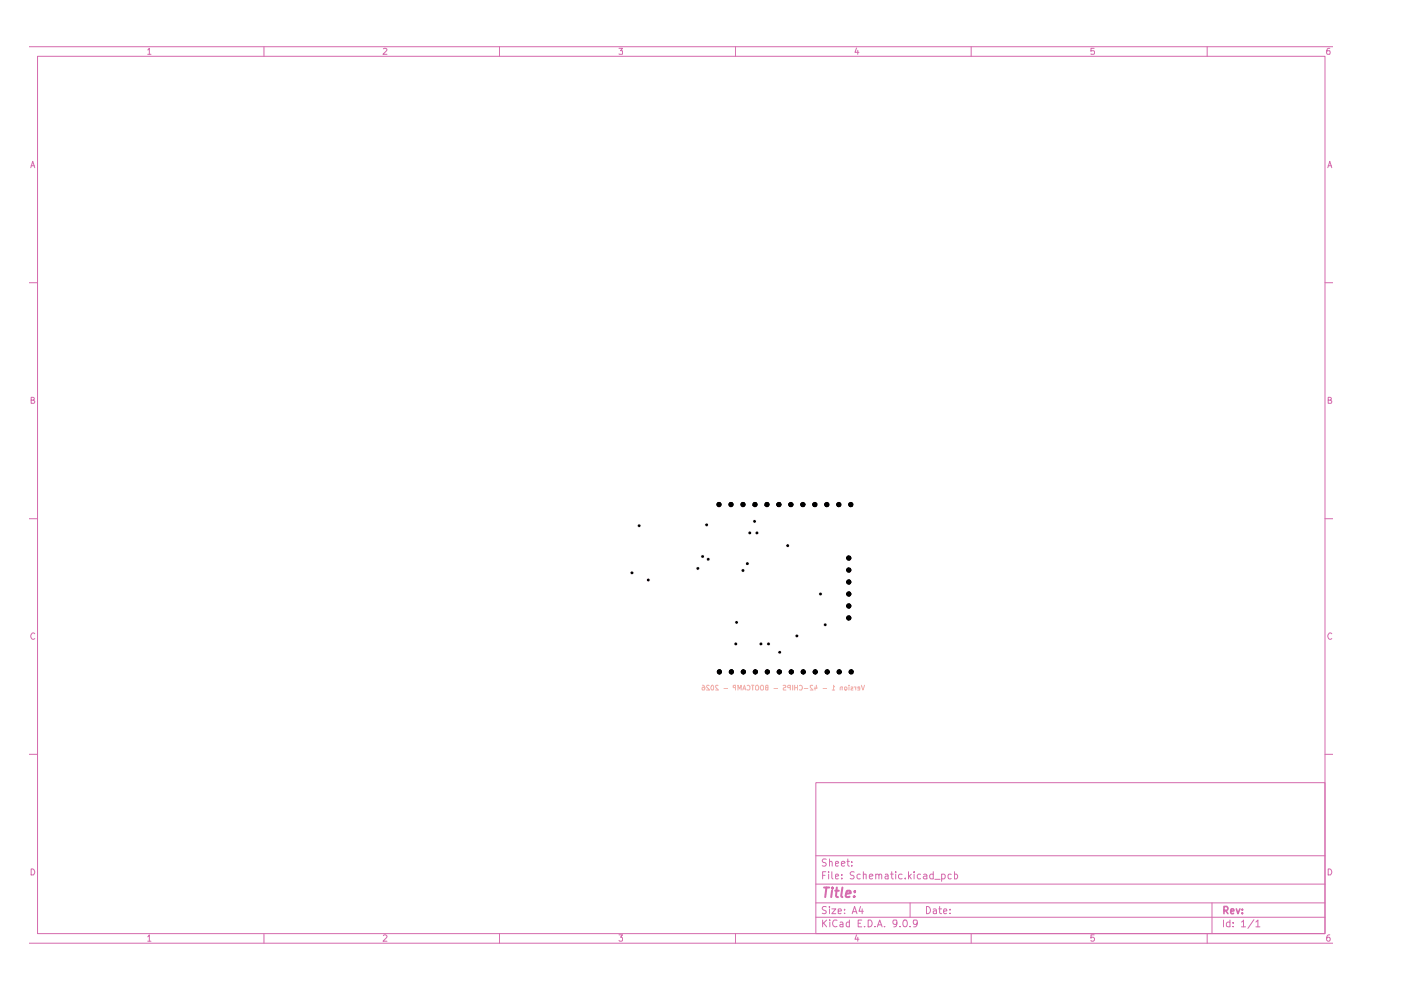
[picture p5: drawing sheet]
<svg xmlns="http://www.w3.org/2000/svg" width="297mm" height="210mm" viewBox="0 0 297 210" stroke-linecap="round" stroke-linejoin="round" font-family="sans-serif">
<g fill="none" stroke="#d56aad" stroke-width=".21">
<path d="M6.3 9.9h276.3M8 11.9h272.9v186.1h-272.9zM31.3 10.6l.4-.4v1.3M31.3 11.5h.7M56 9.9v2M81.3 10.3l.5-.1 .2 .4-.8 .9h.8M105.9 9.9v2M131.2 10.2h.8l-.4 .6h.4v.6h-.8M156 9.9v2M181.6 10.2l-.3 .9h.8M181.9 10.7v.8M205.9 9.9v2"/>
<path d="M232 10.2h-.7v.6h.6l.2 .2-.2 .5-.6-.1M255.9 9.9v2M281.9 10.2l-.5 .1-.1 .5v.6l.6 .1v-.7h-.5l-.1 .2M6.5 35.6l.4-1.4 .5 1.4M6.6 35.1h.7M281.5 35.6l.4-1.4 .5 1.4M281.6 35.1h.7M6.3 59.9h1.7M280.9 59.9h1.7M6.6 84.8h.6v-.5l-.6-.1v1.3h.6l.2-.4-.4-.3M281.6 84.8h.6v-.5l-.6-.1v1.3h.6l.2-.4-.4-.3M6.3 110h1.7"/>
<path d="M280.9 110h1.7M7.4 134.4a.57 .57 0 0 0-.8 0 .57 .57 0 0 0 0 .8l.3 .4 .5-.2M282.4 134.4a.57 .57 0 0 0-.8 0 .57 .57 0 0 0 0 .8l.3 .4 .5-.2M6.3 159.9h1.7M280.9 159.9h1.7M173 165.9h107.9v32.1h-107.9zM6.3 200h276.3M6.6 184.2a.71 .71 0 0 1 .7 .5 .71 .71 0 0 1-.2 .8h-.5zM31.3 198.6l.4-.4v1.4M31.3 199.6h.7M56 198v2M81.3 198.4l.1-.2h.4l.2 .4-.8 1h.8"/>
<path d="M105.9 198v2M131.2 198.2h.8l-.4 .5 .4 .2v.5l-.3 .2h-.3l-.2-.2M156 198v2M173 194.5h107.9M173 191.4h107.9M173 187.5h107.9M173 181.4h107.9M174.4 195.1v1.4M174.4 185.6h.5M174.6 195.7l.7 .8M175.1 184.8h-.7v1.6M175.2 192.3l-.6-.1-.3 .3 .3 .5 .5 .1v.5h-.8"/>
<path d="M175.2 182.2l-.6-.1-.3 .4 .3 .4h.3l.2 .1 .1 .4-.3 .2h-.6M175.3 195.1l-.9 .8M175.7 184.8v.2M175.7 185.3v1.1M175.9 192.2v.2M175.9 182.8l.1-.2 .4 .1v.9M175.9 182.1v1.5M175.9 192.7v1M175.9 195.1v.1M175.9 195.5v1M176.4 192.7h.8l-.8 1h.8M176.4 184.8v1.3l.2 .3"/>
<path d="M177.1 185.8l.7-.1-.2-.4-.4 .1-.1 .7 .2 .3 .4-.1M177.1 183.1l.7-.1-.2-.4-.4 .1-.1 .7 .2 .2h.4M177.5 195.2l-.6-.1a.74 .74 0 0 0-.4 .9 .74 .74 0 0 0 1 .4M177.7 193.2l.7-.1-.2-.4-.5 .1v.8h.6M178.1 195.6h.5l.1 .9M178.4 183.1l.8-.1-.1-.3-.5-.1-.2 .3 .1 .7h.6M178.5 186.2v.2M178.5 185.4v.2M178.7 195.9l-.6 .1v.2l.1 .3 .5-.1M179.1 193.6v.1M179.1 192.8v.2M179.6 182.6h.5"/>
<path d="M179.7 182.1v1.3l.4 .2M180.1 195.6l-.4-.1-.3 .3 .1 .6h.6M180.1 195.1v1.4M180.6 183.5v.1M180.6 182.7v.2M180.7 193.7l.5-1.5 .5 1.5M180.8 193.3h.7M181.1 184.9l-.6-.1-.2 .3 .2 .5h.3l.3 .3-.3 .5-.5-.1M181.6 198.2l-.3 .9h.8M181.9 198.7v.9M181.9 195.7h.6M182.4 185.4l-.5-.1-.2 .3v.4l.2 .4 .5-.1"/>
<path d="M182.5 192.2l-.4 1h.9M182.7 195.1h-.8v1.4h.8M182.8 192.7v1M183 185.5l.2-.2 .4 .1v1M183 184.8v1.6M183.3 196.4v.1M184.1 195.1h.5a.78 .78 0 0 1 .3 .9 .78 .78 0 0 1-.8 .5zM184.3 185.8l.8-.1-.1-.3-.4-.1-.3 .3 .1 .7h.6M185.5 196.4v.1M185.7 185.5l.1-.1a.36 .36 0 0 1 .6 .2v.8M185.7 185.3v1.1M186 196.5l.5-1.4 .5 1.4"/>
<path d="M186.2 196.1h.7M186.4 185.6l.1-.3 .4 .1v1M187.5 196.4v.1M187.7 185.4h.5l.1 1M188.3 185.7l-.5 .1-.2 .2 .2 .4 .5-.1M188.8 185.3h.6M189.1 184.8v1.3l.3 .3M189.9 184.8v.2M189.9 185.3v1.1M190.2 195.7l-.3 .3-.4-.1-.2-.2 .2-.6h.6a1.12 1.12 0 0 1-.4 1.4h-.2M190.8 196.4v.1M191.3 185.4a.52 .52 0 0 0-.8 .2l.2 .7h.6"/>
<path d="M191.6 195.2l.5-.1a.84 .84 0 0 1-.2 1.4l-.3-.1-.2-.4zM191.9 186.2v.2M192.6 184.8v1.6M192.8 185.8l.4 .6M193 196.4v.1M193 191.4v3.1M193.2 185.3l-.6 .6M193.8 184.8v.2M193.8 185.3v1.1M194.5 195.7l-.3 .3-.5-.1-.1-.2 .1-.6 .7 .1a1.05 1.05 0 0 1-.3 1.3h-.4M195.2 185.4l-.5-.1-.2 .3 .1 .6 .1 .2 .5-.1M195.8 185.4h.6l.1 1"/>
<path d="M196.4 192.2a.77 .77 0 0 1 .9 .8 .77 .77 0 0 1-.9 .7zM196.5 185.7l-.5 .1-.3 .2 .3 .4 .5-.1M197.9 192.8h.6v.9M197.9 185.4l-.5-.1-.3 .3v.4l.3 .4 .5-.1M197.9 184.8v1.6M198.2 186.4h1.1M198.5 193.1l-.6 .1v.4h.6M199.1 192.7h.5M199.2 192.2v1.3l.4 .2M199.6 185.4l.6-.1 .2 .3v.4l-.2 .4-.6-.1M199.6 185.3v1.6M200.1 193.2l.6-.1-.1-.4-.4 .1-.1 .7 .1 .2 .5-.1"/>
<path d="M201.4 193.6v.1M201.4 192.8v.2M201.7 185.4l-.4-.1-.3 .3 .1 .7h.6M202.4 185.4l.4-.1 .2 .3v.4l-.2 .4-.4-.1M202.4 184.8v1.6M205.9 198v2M232 198.2h-.7v.7l.2-.2h.3l.3 .3v.3l-.3 .3h-.3l-.2-.2M255.9 198v2M257 191.4v6.6M259.4 195.1v1.4M260.8 195.6l-.5-.1-.3 .3 .1 .6h.7M260.8 195.1v1.4"/>
<path d="M261.5 196.4v.1M261.5 195.6v.1M263.2 195.5l.5-.4v1.4M263.2 196.5h.9M265.9 195l-1.3 1.8M266.3 195.5l.4-.4v1.4M266.3 196.5h.8M281.6 184.2a.71 .71 0 0 1 .7 .5 .71 .71 0 0 1-.2 .8h-.5zM281.9 198.2l-.5 .2a.92 .92 0 0 0 .1 1.2l.4-.1 .1-.5-.2-.3h-.3l-.2 .3"/>
</g>
<path d="M259.5 193h.6a.47 .47 0 0 0 .3-.4 .47 .47 0 0 0-.3-.4h-.6v1.5M259.8 193l.5 .7M260.9 193.2l.7-.1-.1-.4-.5 .1-.1 .7 .2 .2 .4-.1M262.1 192.7l.4 1 .4-1M263.4 193.5v.2M263.4 192.8v.2" fill="none" stroke="#d56aad" stroke-width=".34"/>
<path d="M174.7 188.2h1.1M175.2 188.2l-.2 2M176.4 188.8l-.2 1.4M176.5 188.2v.2M177.1 188.8h.7M177.4 188.2l-.2 1.7 .5 .3M178.6 188.2l-.2 1.7 .2 .3M179.4 189.5l1-.1-.1-.5h-.8l-.2 1 .2 .3 .6-.1M181.1 190l.1 .1h-.2l.1-.1v.2M181.2 188.9v.3" fill="none" stroke="#d56aad" stroke-width=".42"/>
<g fill="#000">
<circle cx="152.4" cy="107" r=".55"/>
<circle cx="155" cy="107" r=".55"/>
<circle cx="157.5" cy="107" r=".55"/>
<circle cx="160.1" cy="107" r=".55"/>
<circle cx="162.6" cy="107" r=".55"/>
<circle cx="165.1" cy="107" r=".55"/>
<circle cx="167.7" cy="107" r=".55"/>
<circle cx="170.2" cy="107" r=".55"/>
<circle cx="172.8" cy="107" r=".55"/>
<circle cx="175.3" cy="107" r=".55"/>
<circle cx="177.8" cy="107" r=".55"/>
<circle cx="180" cy="118.3" r=".55"/>
<circle cx="180.4" cy="107" r=".55"/>
<circle cx="180" cy="120.9" r=".55"/>
<circle cx="180" cy="131" r=".55"/>
<circle cx="180" cy="128.5" r=".55"/>
<circle cx="180" cy="123.4" r=".55"/>
<circle cx="180" cy="125.9" r=".55"/>
<circle cx="152.5" cy="142.5" r=".55"/>
<circle cx="155.1" cy="142.5" r=".55"/>
<circle cx="157.6" cy="142.5" r=".55"/>
<circle cx="160.1" cy="142.5" r=".55"/>
<circle cx="162.7" cy="142.5" r=".55"/>
<circle cx="165.2" cy="142.5" r=".55"/>
<circle cx="167.8" cy="142.5" r=".55"/>
<circle cx="170.3" cy="142.5" r=".55"/>
<circle cx="172.8" cy="142.5" r=".55"/>
<circle cx="175.4" cy="142.5" r=".55"/>
<circle cx="177.9" cy="142.5" r=".55"/>
<circle cx="180.5" cy="142.5" r=".55"/>
</g>
<path d="M133.8 121.2h.4v.5h-.4z" fill="#ececec"/>
<path d="M133.8 121.2h.4v.5h-.4z" fill="none" stroke="#ececec" stroke-width=".21"/>
<path d="M135.3 111.2h.4v.5h-.4z" fill="#ececec"/>
<path d="M135.3 111.2h.4v.5h-.4z" fill="none" stroke="#ececec" stroke-width=".21"/>
<path d="M137.3 122.8h.4v.4h-.4z" fill="#ececec"/>
<path d="M137.3 122.8h.4v.4h-.4z" fill="none" stroke="#ececec" stroke-width=".21"/>
<path d="M147.8 120.3h.4v.4h-.4z" fill="#ececec"/>
<path d="M147.8 120.3h.4v.4h-.4z" fill="none" stroke="#ececec" stroke-width=".21"/>
<path d="M168.7 134.6h.5v.5h-.5z" fill="#ececec"/>
<path d="M168.7 134.6h.5v.5h-.5z" fill="none" stroke="#ececec" stroke-width=".21"/>
<path d="M165.1 138.1h.4v.4h-.4z" fill="#ececec"/>
<path d="M165.1 138.1h.4v.4h-.4z" fill="none" stroke="#ececec" stroke-width=".21"/>
<path d="M156 131.7h.4v.5h-.4z" fill="#ececec"/>
<path d="M156 131.7h.4v.5h-.4z" fill="none" stroke="#ececec" stroke-width=".21"/>
<path d="M174.8 132.2h.4v.5h-.4z" fill="#ececec"/>
<path d="M174.8 132.2h.4v.5h-.4z" fill="none" stroke="#ececec" stroke-width=".21"/>
<path d="M161.1 136.3h.4v.4h-.4z" fill="#ececec"/>
<path d="M161.1 136.3h.4v.4h-.4z" fill="none" stroke="#ececec" stroke-width=".21"/>
<path d="M155.8 136.3h.4v.4h-.4z" fill="#ececec"/>
<path d="M155.8 136.3h.4v.4h-.4z" fill="none" stroke="#ececec" stroke-width=".21"/>
<path d="M173.7 125.7h.5v.5h-.5z" fill="#ececec"/>
<path d="M173.7 125.7h.5v.5h-.5z" fill="none" stroke="#ececec" stroke-width=".21"/>
<path d="M162.7 136.3h.4v.4h-.4z" fill="#ececec"/>
<path d="M162.7 136.3h.4v.4h-.4z" fill="none" stroke="#ececec" stroke-width=".21"/>
<path d="M149.6 111.1h.4v.4h-.4z" fill="#ececec"/>
<path d="M149.6 111.1h.4v.4h-.4z" fill="none" stroke="#ececec" stroke-width=".21"/>
<path d="M150 118.4h.4v.4h-.4z" fill="#ececec"/>
<path d="M150 118.4h.4v.4h-.4z" fill="none" stroke="#ececec" stroke-width=".21"/>
<path d="M148.8 117.8h.4v.4h-.4z" fill="#ececec"/>
<path d="M148.8 117.8h.4v.4h-.4z" fill="none" stroke="#ececec" stroke-width=".21"/>
<path d="M157.3 120.7h.4v.5h-.4z" fill="#ececec"/>
<path d="M157.3 120.7h.4v.5h-.4z" fill="none" stroke="#ececec" stroke-width=".21"/>
<path d="M158.2 119.3h.5v.4h-.5z" fill="#ececec"/>
<path d="M158.2 119.3h.5v.4h-.5z" fill="none" stroke="#ececec" stroke-width=".21"/>
<path d="M158.8 112.8h.4v.4h-.4z" fill="#ececec"/>
<path d="M158.8 112.8h.4v.4h-.4z" fill="none" stroke="#ececec" stroke-width=".21"/>
<path d="M166.8 115.5h.4v.4h-.4z" fill="#ececec"/>
<path d="M166.8 115.5h.4v.4h-.4z" fill="none" stroke="#ececec" stroke-width=".21"/>
<path d="M159.8 110.3h.4v.5h-.4z" fill="#ececec"/>
<path d="M159.8 110.3h.4v.5h-.4z" fill="none" stroke="#ececec" stroke-width=".21"/>
<path d="M160.3 112.8h.4v.4h-.4z" fill="#ececec"/>
<path d="M160.3 112.8h.4v.4h-.4z" fill="none" stroke="#ececec" stroke-width=".21"/>
<g fill="#000">
<path d="M135.3 111.2h.4v.5h-.4zM148.8 117.8h.4v.4h-.4zM149.6 111.1h.4v.4h-.4zM150 118.4h.4v.4h-.4zM158.2 119.3h.5v.4h-.5zM158.8 112.8h.4v.4h-.4zM159.8 110.3h.4v.5h-.4zM160.3 112.8h.4v.4h-.4zM166.8 115.5h.4v.4h-.4zM133.8 121.2h.4v.5h-.4zM137.3 122.8h.4v.4h-.4zM147.8 120.3h.4v.4h-.4z"/>
<path d="M155.8 136.3h.4v.4h-.4zM156 131.7h.4v.5h-.4zM157.3 120.7h.4v.5h-.4zM161.1 136.3h.4v.4h-.4zM162.7 136.3h.4v.4h-.4zM165.1 138.1h.4v.4h-.4zM168.7 134.6h.5v.5h-.5zM173.7 125.7h.5v.5h-.5zM174.8 132.2h.4v.5h-.4z"/>
</g>
<g fill="none" stroke="#f2aea5" stroke-width=".21">
<path d="M148.9 145.3l.4 .1a.74 .74 0 0 1 .1 .9h-.5l-.1-.4 .1-.2h.5v.2M150.4 145.4l-.5-.1-.1 .3 .7 .7h-.7M150.9 145.4l.1-.1 .3 .2-.1 .8h-.3l-.2-.3zM152.2 145.4h-.5v.3l.6 .6h-.6M153.5 146h.8M156 145.8h-.5l-.1-.4 .6-.1v1M156.5 146.3v-1l.3 .7 .3-.7v1M157.5 146.3l.3-1 .4 1M157.6 146h.5M158.4 145.4l.3-.1 .3 .2v.5l-.2 .3-.4-.1M159.3 145.3h.6M159.6 145.3v1"/>
<path d="M160.2 145.5l.4-.2a.66 .66 0 0 1 .1 1h-.3l-.2-.2zM161.3 145.5l.2-.2 .4 .2v.6l-.2 .2h-.3l-.2-.3zM162.5 145.8l-.2 .1 .1 .4h.4v-1h-.3l-.2 .3 .2 .2h.3M164.1 146h.7M166 145.4l.5-.1 .1 .2-.1 .3-.4 .1v.4h.5M167.6 145.8h-.6v-.4l.6-.1v1M168.1 145.3v1M168.5 145.8h.6M168.5 145.3v1M169.1 145.3v1M169.5 145.4l.3-.1 .3 .2v.5l-.2 .3-.4-.1M170.5 146h.8"/>
<path d="M172.3 145.4h-.5v.3l.6 .6h-.6M172.8 145.6v.7M173.1 145.3l.1 .7h-.6M174.5 146h.8M176.4 146.3h.6M177 145.6l-.3-.3v1M178.6 145.7l-.3-.1-.2 .2v.5M178.6 145.6v.7M179.1 145.7l.2-.1 .3 .2-.1 .5-.4-.1zM180 145.3v.1M180 145.6v.7M180.4 145.7l.3-.1 .1 .2-.4 .2v.3h.4"/>
<path d="M181.1 145.6l.3 .2M181.4 145.6v.7M182.3 146l-.4-.1v-.3l.4 .1v.6h-.4M182.6 145.3l.4 1 .3-1"/>
</g>
</svg>
